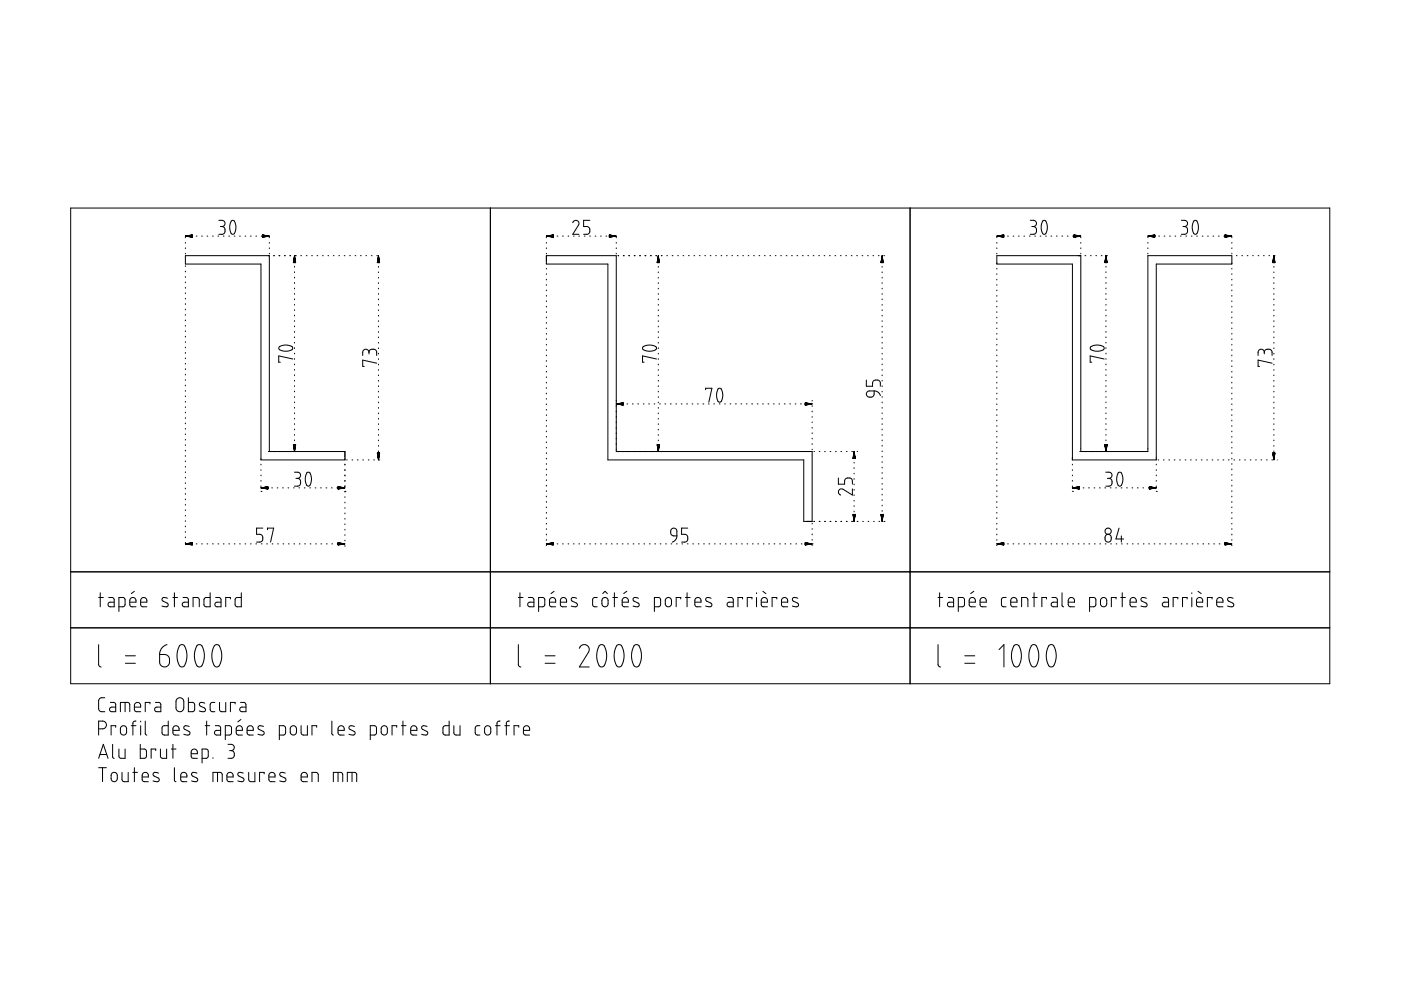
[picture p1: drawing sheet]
<svg xmlns="http://www.w3.org/2000/svg" width="297mm" height="210mm" viewBox="0 0 297 210" stroke-linecap="round" stroke-linejoin="round" font-family="sans-serif">
<g fill="none" stroke="#000" stroke-width=".21">
<path d="M15 44.1h266.9v100.9h-266.9zM39.3 54.2h17.8v41.5h16v1.8h-17.8v-41.5h-16zM39.3 50.1h.2M39.3 50.2v.2M39.3 51.4v.2M39.3 52.6v.1M39.3 53.7v.1M39.3 56.3v.2M39.3 57.5v.2M39.3 58.7v.1M39.3 59.8v.1M40.4 50.1h.2"/>
<path d="M41.6 50.1h.2M42.8 50.1h.1M43.9 50.1h.1M45.1 50.1h.1M46.2 50.1h.2M46.4 46.7h.8l.4 .3v.7l-.5 .3M46.7 48h.4M47.1 48l.5 .3 .1 .9-.4 .5h-.9M47.3 50.1h.2M48.5 50.1h.2M49 46.9l.3-.2 .3 .1 .4 1-.1 1.1-.2 .6-.3 .2-.4-.2-.3-.9v-.8zM49.7 50.1h.1"/>
<path d="M50.8 50.1h.1M52 50.1h.1M53.1 50.1h.2M54.3 50.1h.1M55.4 50.1h.2M56.6 50.1h.1M57.1 50.2v.2M57.1 51.4v.2M57.1 52.6v.1M57.1 53.7v.1M58 54.2h.2M59.2 54.2h.1"/>
<path d="M60.3 54.2h.2M61.5 54.2h.1M62.4 54.2v.1M62.4 55.3v.2M62.4 56.5v.1M62.4 57.6v.2M62.4 58.8v.1M62.4 59.9v.2M62.6 54.2h.2M63.8 54.2h.1M64.9 54.2h.2M66.1 54.2h.1"/>
<path d="M67.2 54.2h.2M68.4 54.2h.1M69.5 54.2h.2M70.7 54.2h.1M71.8 54.2h.2M73 54.2h.1M74.1 54.2h.2M75.3 54.2h.1M76.4 54.2h.2M77.6 54.2h.1M78.7 54.2h.2M79.9 54.2h.1"/>
<path d="M80.2 54.2v.2M80.2 55.4v.1M80.2 56.5v.2M80.2 57.7v.1M80.2 58.8v.1M80.2 59.9v.2M104 44.1v100.9M115.8 50.1h.2M115.8 54.2h14.9v41.5h41.5v14.9h-1.8v-13.1h-41.5v-41.5h-13.1zM115.8 50.2v.2M115.8 51.4v.2M115.8 52.6v.1"/>
<path d="M115.8 53.7v.1M115.8 56.9v.1M115.8 58v.2M115.8 59.2v.2M117 50.1h.1M118.1 50.1h.2M119.3 50.1h.1M120.4 50.1h.2M121.4 47.2l.6-.5 .7 .3v.6l-1.3 2.1h1.3M121.6 50.1h.1M122.7 50.1h.2M123.9 50.1h.1"/>
<path d="M125 50.1h.2M125.1 46.7h-1.4v1.3l.9 .1 .5 .5v.6l-.3 .3-1.1 .2M126.2 50.1h.1M127.3 50.1h.2M128.5 50.1h.1M129.6 50.1h.2M130.7 50.2v.2M130.7 51.4v.2M130.7 52.6v.1M130.7 53.7v.1M131 54.2h.2M132.2 54.2h.1"/>
<path d="M133.3 54.2h.2M134.5 54.2h.1M135.6 54.2h.2M136.8 54.2h.1M137.9 54.2h.2M139.1 54.2h.1M139.6 54.2v.2M139.6 55.4v.1M139.6 56.5v.2M139.6 57.7v.1M139.6 58.8v.1M139.6 59.9v.2"/>
<path d="M140.2 54.2h.2M141.4 54.2h.1M142.5 54.2h.2M143.7 54.2h.1M144.8 54.2h.2M146 54.2h.1M147.1 54.2h.2M148.3 54.2h.1M149.4 54.2h.2M150.6 54.2h.1M151.7 54.2h.2M152.9 54.2h.1"/>
<path d="M154 54.2h.2M155.2 54.2h.1M156.3 54.2h.2M157.5 54.2h.1M158.6 54.2h.2M159.8 54.2h.1M160.9 54.2h.2M162.1 54.2h.1M163.2 54.2h.2M164.4 54.2h.1M165.5 54.2h.2M166.7 54.2h.1"/>
<path d="M167.8 54.2h.2M169 54.2h.1M170.1 54.2h.2M171.3 54.2h.1M172.4 54.2h.2M173.6 54.2h.1M174.7 54.2h.2M175.9 54.2h.1M177 54.2h.2M178.2 54.2h.1M179.3 54.2h.2M180.5 54.2h.1"/>
<path d="M181.6 54.2h.2M182.8 54.2h.1M183.9 54.2h.2M185.1 54.2h.1M186.2 54.2h.2M187 54.2v.2M187 55.4v.1M187 56.5v.1M187 57.7v.1M187 58.8v.1M187 59.9v.2M187.4 54.2h.1"/>
<path d="M193 44.1v100.9M211.3 54.2h17.9v41.5h14.2v-41.5h17.8v1.8h-16v41.5h-17.8v-41.5h-16.1zM211.3 50.1h.2M211.3 50.2v.2M211.3 51.4v.2M211.3 52.6v.1M211.3 53.7v.1M211.3 56.9v.1M211.3 58v.2M211.3 59.2v.2M212.5 50.1h.1M213.6 50.1h.2"/>
<path d="M214.8 50.1h.1M215.9 50.1h.2M217.1 50.1h.1M218.2 50.1h.2M218.4 46.7h.9l.4 .4-.1 .7-.5 .2M218.8 48h.3M219.1 48l.5 .3 .1 .9-.4 .5h-.9M219.4 50.1h.1M220.5 50.1h.2M221.1 46.8l.2-.1 .4 .1 .3 1v1.2l-.3 .5-.2 .2-.5-.2-.3-1 .1-.9zM221.7 50.1h.1M222.8 50.1h.2"/>
<path d="M224 50.1h.1M225.1 50.1h.2M226.3 50.1h.1M227.4 50.1h.2M228.6 50.1h.1M229.2 50.2v.2M229.2 51.4v.2M229.2 52.6v.1M229.2 53.7v.1M230 54.2h.2M231.2 54.2h.2M232.3 54.2h.2"/>
<path d="M233.5 54.2h.2M234.5 54.2v.1M234.5 55.3v.2M234.5 56.5v.1M234.5 57.6v.2M234.5 58.8v.1M234.5 59.9v.2M234.7 54.2h.1M243.4 50.1h.1M243.4 50.2v.2M243.4 51.4v.2M243.4 52.6v.1"/>
<path d="M243.4 53.7v.1M244.5 50.1h.2M245.7 50.1h.1M246.8 50.1h.2M248 50.1h.1M249.1 50.1h.2M250.3 50.1h.1M250.5 46.7h.7l.5 .3v.7l-.6 .3M250.8 48h.3M251.1 48l.4 .2 .3 .3-.1 .8-.4 .4h-.8M251.4 50.1h.2M252.6 50.1h.1"/>
<path d="M253.1 46.8l.2-.1 .4 .1 .4 1.1-.1 1-.2 .6-.3 .2-.4-.1-.3-1v-.9zM253.7 50.1h.2M254.9 50.1h.1M256 50.1h.2M257.2 50.1h.1M258.3 50.1h.2M259.5 50.1h.1M260.6 50.1h.2M261.2 50.2v.2M261.2 51.4v.2M261.2 52.6v.1M261.2 53.7v.1"/>
<path d="M261.2 56.9v.1M261.2 58v.2M261.2 59.2v.2M262.1 54.2h.2M263.3 54.2h.1M264.4 54.2h.2M265.6 54.2h.1M266.7 54.2h.2M267.9 54.2h.1M269 54.2h.2M270.1 54.2v.2M270.1 55.4v.1"/>
<path d="M270.1 56.5v.2M270.1 57.7v.1M270.1 58.8v.1M270.1 59.9v.2M270.2 54.2h.1M39.3 60.9v.2M39.3 62.1v.2M39.3 63.2v.2M39.3 64.4v.2M39.3 65.6v.1M39.3 66.7v.1M39.3 67.8v.2"/>
<path d="M39.3 69v.2M39.3 70.1v.2M39.3 71.3v.2M39.3 72.5v.1M39.3 73.6v.1M39.3 74.7v.2M39.3 75.9v.2M39.3 77v.2M39.3 78.2v.2M39.3 79.4v.1M59.2 73.6l.6-.3 .9-.1 1 .2 .4 .4-.2 .3-.4 .2-1.2 .2-1-.4-.2-.3zM62.1 76.1l-3-.6v1.3h.3"/>
<path d="M62.4 61.1v.1M62.4 62.2v.2M62.4 63.4v.1M62.4 64.5v.2M62.4 65.7v.1M62.4 66.8v.2M62.4 68v.1M62.4 69.1v.2M62.4 70.3v.1M62.4 71.4v.2M62.4 72.6v.1M62.4 73.7v.2"/>
<path d="M62.4 74.9v.1M62.4 76v.2M62.4 77.2v.1M62.4 78.3v.2M62.4 79.5v.1M78.2 74.7l-.1-.3-.3-.3-.6 .1-.3 .4v.8M78.2 74.7l.3-.6h.9l.5 .5v.8M78.2 74.7v.3M79.9 77l-3-.7v1.4h.3M80.2 61.1v.2M80.2 62.3v.1M80.2 63.4v.2"/>
<path d="M80.2 64.6v.1M80.2 65.7v.1M80.2 66.8v.2M80.2 68v.2M80.2 69.2v.1M80.2 70.3v.2M80.2 71.5v.1M80.2 72.6v.1M80.2 73.8v.1M80.2 74.9v.2M80.2 76.1v.1M80.2 77.2v.2"/>
<path d="M80.2 78.4v.1M80.2 79.5v.2M115.8 60.3v.2M115.8 61.5v.1M115.8 62.7v.1M115.8 63.8v.1M115.8 64.9v.2M115.8 66.1v.2M115.8 67.2v.2M115.8 68.4v.1M115.8 69.6v.1M115.8 70.7v.1"/>
<path d="M115.8 71.8v.2M115.8 73v.2M115.8 74.1v.2M115.8 75.3v.1M115.8 76.5v.1M115.8 77.6v.1M115.8 78.7v.2M115.8 79.9v.2M136.4 73.5l.7-.3h1l.9 .3 .2 .4-.1 .2-.6 .3h-1.3l-.9-.3zM139.2 76.1l-3-.6v1.3h.4M139.6 61.1v.2M139.6 62.3v.1"/>
<path d="M139.6 63.4v.2M139.6 64.6v.1M139.6 65.7v.1M139.6 66.8v.2M139.6 68v.2M139.6 69.2v.1M139.6 70.3v.2M139.6 71.5v.1M139.6 72.6v.1M139.6 73.7v.2M139.6 74.9v.2M139.6 76.1v.1"/>
<path d="M139.6 77.2v.2M139.6 78.4v.1M139.6 79.5v.2M187 61.1v.2M187 62.3v.1M187 63.4v.1M187 64.6v.1M187 65.7v.1M187 66.8v.2M187 68v.2M187 69.2v.1M187 70.3v.1"/>
<path d="M187 71.5v.1M187 72.6v.1M187 73.7v.2M187 74.9v.2M187 76.1v.1M187 77.2v.1M187 78.4v.1M187 79.5v.2M211.3 60.3v.2M211.3 61.5v.1M211.3 62.7v.1M211.3 63.8v.1"/>
<path d="M211.3 64.9v.2M211.3 66.1v.2M211.3 67.2v.2M211.3 68.4v.1M211.3 69.6v.1M211.3 70.7v.1M211.3 71.8v.2M211.3 73v.2M211.3 74.1v.2M211.3 75.3v.1M211.3 76.5v.1M211.3 77.6v.1"/>
<path d="M211.3 78.7v.2M211.3 79.9v.2M231.2 73.6l.8-.4h1l1 .3 .1 .4-.1 .2-.5 .2-1.2 .2-1-.4zM234.1 76.1l-3-.6v1.3h.4M234.5 61.1v.1M234.5 62.2v.2M234.5 63.4v.1M234.5 64.5v.2M234.5 65.7v.1M234.5 66.8v.2M234.5 68v.1M234.5 69.1v.2"/>
<path d="M234.5 70.3v.1M234.5 71.4v.2M234.5 72.6v.1M234.5 73.7v.2M234.5 74.9v.1M234.5 76v.2M234.5 77.2v.1M234.5 78.3v.2M234.5 79.5v.1M261.2 60.3v.2M261.2 61.5v.1M261.2 62.7v.1"/>
<path d="M261.2 63.8v.1M261.2 64.9v.2M261.2 66.1v.2M261.2 67.2v.2M261.2 68.4v.1M261.2 69.6v.1M261.2 70.7v.1M261.2 71.8v.2M261.2 73v.2M261.2 74.1v.2M261.2 75.3v.1M261.2 76.5v.1"/>
<path d="M261.2 77.6v.1M261.2 78.7v.2M261.2 79.9v.2M268.1 74.7l-.3-.5-.7-.1-.3 .4-.1 .9M268.1 74.7l.3-.6h.9l.4 .4v.9M268.1 74.7v.3M269.7 77l-3-.7v1.4h.4M270.1 61.1v.2M270.1 62.3v.1M270.1 63.4v.2M270.1 64.6v.1M270.1 65.7v.1"/>
<path d="M270.1 66.8v.2M270.1 68v.2M270.1 69.2v.1M270.1 70.3v.2M270.1 71.5v.1M270.1 72.6v.1M270.1 73.8v.1M270.1 74.9v.2M270.1 76.1v.1M270.1 77.2v.2M270.1 78.4v.1M270.1 79.5v.2"/>
<path d="M39.3 80.5v.1M39.3 81.7v.1M39.3 82.8v.2M39.3 83.9v.2M39.3 85.1v.2M39.3 86.3v.1M39.3 87.4v.1M39.3 88.6v.1M39.3 89.7v.2M39.3 90.8v.2M39.3 92v.2M39.3 93.2v.1"/>
<path d="M39.3 94.3v.1M39.3 95.5v.1M39.3 96.6v.2M39.3 97.7v.2M39.3 98.9v.2M55.3 98.4v.2M55.3 99.6v.1M56.9 95.7h.1M62.4 80.6v.2M62.4 81.8v.1M62.4 82.9v.2M62.4 84.1v.1"/>
<path d="M62.4 85.2v.2M62.4 86.4v.1M62.4 87.5v.2M62.4 88.7v.1M62.4 89.8v.2M62.4 91v.1M62.4 92.1v.2M62.4 93.3v.1M62.4 94.4v.2M62.4 95.6v.1M73.1 98.4v.2M73.1 99.6v.1"/>
<path d="M73.5 97.5h.1M74.6 97.5h.2M75.8 97.5h.1M76.9 97.5h.2M78.1 97.5h.1M79.2 97.5h.2M80.2 80.7v.1M80.2 81.8v.2M80.2 83v.1M80.2 84.1v.2M80.2 85.3v.1M80.2 86.4v.2"/>
<path d="M80.2 87.6v.1M80.2 88.7v.2M80.2 89.9v.1M80.2 91v.2M80.2 92.2v.1M80.2 93.3v.2M80.2 94.5v.1M80.2 95.6v.2M80.2 96.8v.1M80.4 97.5h.1M115.8 81v.2M115.8 82.2v.1"/>
<path d="M115.8 83.4v.1M115.8 84.5v.1M115.8 85.6v.2M115.8 86.8v.2M115.8 87.9v.2M115.8 89.1v.1M115.8 90.3v.1M115.8 91.4v.1M115.8 92.5v.2M115.8 93.7v.2M115.8 94.8v.2M115.8 96v.2"/>
<path d="M115.8 97.2v.1M115.8 98.3v.1M115.8 99.4v.2M130.7 85.6h.1M131.8 85.6h.1M132.9 85.6h.2M134.1 85.6h.1M135.2 85.6h.2M136.4 85.6h.1M137.5 85.6h.2M138.7 85.6h.1M139.6 80.6v.2"/>
<path d="M139.6 81.8v.2M139.6 83v.1M139.6 84.1v.2M139.6 85.3v.1M139.6 86.4v.2M139.6 87.6v.1M139.6 88.7v.2M139.6 89.9v.1M139.6 91v.2M139.6 92.2v.1M139.6 93.3v.2M139.6 94.5v.1"/>
<path d="M139.6 95.6v.1M139.8 85.6h.2M141 85.6h.1M142.1 85.6h.2M143.3 85.6h.1M144.4 85.6h.2M145.6 85.6h.2M146.7 85.6h.2M147.9 85.6h.1M149 85.6h.2M149.6 82.6v-.3h1.3l-.6 3M150.2 85.6h.1"/>
<path d="M151.3 85.6h.2M152.3 82.5l.2-.2 .4 .1 .3 1-.1 1.2-.2 .6-.3 .1-.4-.2-.3-1 .1-.8zM152.5 85.6h.2M153.6 85.6h.2M154.8 85.6h.1M155.9 85.6h.2M157.1 85.6h.1M158.2 85.6h.2M159.4 85.6h.2M160.5 85.6h.2M161.7 85.6h.1M162.8 85.6h.2"/>
<path d="M164 85.6h.1M165.1 85.6h.2M166.3 85.6h.2M167.4 85.6h.2M168.6 85.6h.1M169.7 85.6h.2M170.9 85.6h.1M172 85.6h.2M172.2 84.9v.1M172.2 86v.2M172.2 87.2v.1M172.2 88.3v.2"/>
<path d="M172.2 89.5v.1M172.2 90.6v.2M172.2 91.8v.1M172.2 92.9v.2M172.2 94.1v.1M172.2 95.2v.2M172.6 95.7h.1M173.7 95.7h.1M174.8 95.7h.2M176 95.7h.1M177.1 95.7h.2M178.3 95.7h.1"/>
<path d="M179.5 95.7h.1M180.6 95.7h.1M181.1 95.7v.2M181.1 96.9v.1M181.1 98v.2M181.1 99.2v.1M181.7 95.7h.1M183.7 80.6v1.3h1.3v-.9l.5-.4h.6l.4 .2 .1 1.1M183.9 83.1l.3-.2h1.1v.8l-.1 .3-.4 .2-.8-.1-.3-.5zM185.3 82.9l.9 .2 .4 .8M187 80.6v.2M187 81.8v.2"/>
<path d="M187 83v.1M187 84.1v.1M187 85.3v.1M187 86.4v.2M187 87.5v.2M187 88.7v.2M187 89.9v.1M187 91v.1M187 92.2v.1M187 93.3v.2M187 94.4v.2M187 95.6v.2"/>
<path d="M187 96.8v.1M187 97.9v.1M187 99.1v.1M211.3 81v.2M211.3 82.2v.1M211.3 83.4v.1M211.3 84.5v.1M211.3 85.6v.2M211.3 86.8v.2M211.3 87.9v.2M211.3 89.1v.1M211.3 90.3v.1"/>
<path d="M211.3 91.4v.1M211.3 92.5v.2M211.3 93.7v.2M211.3 94.8v.2M211.3 96v.2M211.3 97.2v.1M211.3 98.3v.1M211.3 99.4v.2M227.4 98.4v.2M227.4 99.6v.1M228.9 95.7h.1M234.5 80.6v.2"/>
<path d="M234.5 81.8v.1M234.5 82.9v.2M234.5 84.1v.1M234.5 85.2v.2M234.5 86.4v.1M234.5 87.5v.2M234.5 88.7v.1M234.5 89.8v.2M234.5 91v.1M234.5 92.1v.2M234.5 93.3v.1M234.5 94.4v.2"/>
<path d="M234.5 95.6v.1M245.2 98.4v.2M245.2 99.6v.1M245.5 97.5h.2M246.7 97.5h.1M247.8 97.5h.2M249 97.5h.1M250.1 97.5h.2M251.3 97.5h.1M252.4 97.5h.2M253.6 97.5h.1M254.7 97.5h.2"/>
<path d="M255.9 97.5h.1M257 97.5h.2M258.2 97.5h.1M259.3 97.5h.2M260.5 97.5h.1M261.2 81v.2M261.2 82.2v.1M261.2 83.4v.1M261.2 84.5v.1M261.2 85.6v.2M261.2 86.8v.2M261.2 87.9v.2"/>
<path d="M261.2 89.1v.1M261.2 90.3v.1M261.2 91.4v.1M261.2 92.5v.2M261.2 93.7v.2M261.2 94.8v.2M261.2 96v.2M261.2 97.2v.1M261.2 98.3v.1M261.2 99.4v.2M261.6 97.5h.2M262.8 97.5h.1"/>
<path d="M263.9 97.5h.2M265.1 97.5h.1M266.2 97.5h.2M267.4 97.5h.1M268.5 97.5h.2M269.7 97.5h.1M270.1 80.7v.1M270.1 81.8v.2M270.1 83v.1M270.1 84.1v.2M270.1 85.3v.1M270.1 86.4v.2"/>
<path d="M270.1 87.6v.1M270.1 88.7v.2M270.1 89.9v.1M270.1 91v.2M270.1 92.2v.1M270.1 93.3v.2M270.1 94.5v.1M270.1 95.6v.2M270.1 96.8v.1M270.8 97.5h.1M39.3 115.3h.2M39.3 100.1v.1"/>
<path d="M39.3 101.2v.1M39.3 102.4v.1M39.3 103.5v.2M39.3 104.6v.2M39.3 105.8v.2M39.3 107v.1M39.3 108.1v.1M39.3 109.3v.1M39.3 110.4v.2M39.3 111.5v.2M39.3 112.7v.2M39.3 113.9v.1"/>
<path d="M39.3 115v.1M40.4 115.3h.2M41.6 115.3h.2M42.8 115.3h.1M43.9 115.3h.1M45.1 115.3h.1M46.2 115.3h.2M47.3 115.3h.2M48.5 115.3h.2M49.7 115.3h.1M50.8 115.3h.1M52 115.3h.1"/>
<path d="M53.1 115.3h.2M54.3 115.3h.1M55.3 104.2h.1M55.3 100.7v.2M55.3 101.9v.1M55.3 103v.2M55.3 103.4h.2M55.4 115.3h.2M55.7 112h-1.3v1.3h.9l.4 .5v.6l-.2 .4-1.1 .1M56.5 103.4h.1M56.6 115.3h.1M56.7 112.3v-.3h1.3l-.6 2.9"/>
<path d="M57.6 103.4h.2M57.7 115.3h.1M58.8 103.4h.1M58.9 115.3h.1M59.9 103.4h.2M60 115.3h.2M61.1 103.4h.1M61.2 115.3h.1M62.2 103.4h.2M62.3 115.3h.2M62.4 100.1h.8l.4 .3v.7l-.5 .3M62.7 101.4h.4"/>
<path d="M63.1 101.4l.6 .4v.8l-.5 .5h-.8M63.4 103.4h.1M63.5 115.3h.1M64.5 103.4h.2M64.6 115.3h.1M65 100.3l.3-.2 .4 .1 .3 1-.1 1.2-.2 .5-.3 .2-.4-.3-.3-.9v-.8zM65.7 103.4h.1M65.8 115.3h.1M66.8 103.4h.2M66.9 115.3h.2M68 103.4h.1M68.1 115.3h.1"/>
<path d="M69.1 103.4h.2M69.2 115.3h.2M70.3 103.4h.1M70.4 115.3h.1M71.4 103.4h.2M71.5 115.3h.1M72.6 103.4h.1M72.7 115.3h.1M73.1 104.2h.1M73.1 100.7v.2M73.1 101.9v.1M73.1 103v.2"/>
<path d="M73.1 104.2v.1M73.1 105.3v.2M73.1 106.5v.1M73.1 107.6v.2M73.1 108.8v.1M73.1 109.9v.2M73.1 111.1v.1M73.1 112.2v.2M73.1 113.4v.1M73.1 114.5v.2M73.1 115.7v.1M115.8 115.3h.2"/>
<path d="M115.8 100.6v.2M115.8 101.7v.2M115.8 102.9v.2M115.8 104.1v.1M115.8 105.2v.1M115.8 106.3v.2M115.8 107.5v.2M115.8 108.6v.2M115.8 109.8v.2M115.8 111v.1M115.8 112.1v.1M115.8 113.2v.2"/>
<path d="M115.8 114.4v.2M115.8 115.5v.2M117 115.3h.1M118.1 115.3h.2M119.3 115.3h.1M120.4 115.3h.2M121.6 115.3h.1M122.7 115.3h.2M123.9 115.3h.1M125 115.3h.2M126.2 115.3h.1M127.3 115.3h.2"/>
<path d="M128.5 115.3h.1M129.6 115.3h.2M130.8 115.3h.1M131.9 115.3h.2M133.1 115.3h.1M134.2 115.3h.2M135.4 115.3h.1M136.5 115.3h.2M137.7 115.3h.1M138.8 115.3h.2M140 115.3h.1M141.1 115.3h.2"/>
<path d="M142.3 115.3h.1M142.4 112.1l.6-.1 .3 .2 .2 .3v1.1h-.8l-.4-.3-.1-.8zM143.4 115.3h.2M143.5 113.6l-.2 .8-.8 .5M144.6 115.3h.1M145.7 115.3h.2M145.8 112h-1.3v1.3h.9l.4 .5v.6l-.2 .4-1.1 .1M146.9 115.3h.1M148 115.3h.2M149.2 115.3h.1M150.3 115.3h.2M151.5 115.3h.1"/>
<path d="M152.6 115.3h.2M153.8 115.3h.1M154.9 115.3h.2M156.1 115.3h.1M157.2 115.3h.2M158.4 115.3h.1M159.5 115.3h.2M160.7 115.3h.1M161.8 115.3h.2M163 115.3h.1M164.1 115.3h.2M165.3 115.3h.1"/>
<path d="M166.4 115.3h.2M167.6 115.3h.1M168.7 115.3h.2M169.9 115.3h.1M171 115.3h.2M172.2 115.3h.1M172.2 110.9v.2M172.2 112.1v.1M172.2 113.2v.2M172.2 114.4v.1M172.2 115.5v.2M172.6 110.6h.1"/>
<path d="M173.7 110.6h.1M174.8 110.6h.2M176 110.6h.1M177.1 110.6h.2M177.8 101.3v1.4h1.3v-.9l.5-.5h.6l.4 .3 .1 1.1M178.3 110.6h.2M179.5 110.6h.1M180.6 110.6h.1M180.7 103.7v1.3l-2.1-1.3h-.5l-.3 .3v.4l.4 .6M181.1 100.3v.2M181.1 101.5v.1M181.1 102.6v.2"/>
<path d="M181.1 103.8v.1M181.1 104.9v.2M181.1 106.1v.1M181.1 107.2v.2M181.1 108.4v.1M181.1 109.5v.2M181.7 110.6h.2M182.9 110.6h.1M184 110.6h.2M185.2 110.6h.2M186.4 110.6h.1M187 110.6h.1"/>
<path d="M187 100.2v.2M187 101.3v.2M187 102.5v.2M187 103.7v.1M187 104.8v.1M187 106v.1M187 107.1v.2M187 108.2v.2M187 109.4v.2M187.5 110.6h.1M211.3 115.3h.2M211.3 100.6v.2"/>
<path d="M211.3 101.7v.2M211.3 102.9v.2M211.3 104.1v.1M211.3 105.2v.1M211.3 106.3v.2M211.3 107.5v.2M211.3 108.6v.2M211.3 109.8v.2M211.3 111v.1M211.3 112.1v.1M211.3 113.2v.2M211.3 114.4v.2"/>
<path d="M211.3 115.5v.2M212.5 115.3h.1M213.6 115.3h.2M214.8 115.3h.1M215.9 115.3h.2M217.1 115.3h.1M218.2 115.3h.2M219.4 115.3h.1M220.5 115.3h.2M221.7 115.3h.1M222.8 115.3h.2M224 115.3h.1"/>
<path d="M225.1 115.3h.2M226.3 115.3h.1M227.4 103.4h.1M227.4 104.2h.1M227.4 100.7v.2M227.4 101.9v.1M227.4 103v.2M227.4 115.3h.2M228.5 103.4h.2M228.6 115.3h.1M229.7 103.4h.1M229.7 115.3h.2"/>
<path d="M230.8 103.4h.2M230.9 115.3h.1M232 103.4h.1M232.1 115.3h.1M233.1 103.4h.2M233.2 115.3h.1M234.3 103.4h.1M234.3 115.3h.2M234.4 100.1h.9l.4 .3v.7l-.6 .3M234.4 113.5l.6-.2 .5 .3 .1 .8-.3 .4-.5 .1-.3-.2-.2-.3zM234.8 101.4h.3M235.1 101.4l.6 .4v.8l-.3 .4-1 .1"/>
<path d="M235.4 103.4h.2M235.5 115.3h.1M236.6 103.4h.1M236.6 115.3h.2M237.1 100.3l.2-.2 .4 .1 .4 1-.1 1.2-.3 .5-.3 .2-.4-.3-.2-.8v-1zM237.3 112l-.7 2.3h1.6M237.7 103.4h.2M237.7 113.6v1.3M237.8 115.3h.1M238.9 103.4h.1M239 115.3h.1M240 103.4h.2"/>
<path d="M240.1 115.3h.1M241.2 103.4h.1M241.2 115.3h.2M242.3 103.4h.2M242.4 115.3h.1M243.5 103.4h.1M243.5 115.3h.2M244.6 103.4h.2M244.7 115.3h.1M245.2 104.2h.1M245.2 100.7v.2M245.2 101.9v.1"/>
<path d="M245.2 103v.2M245.9 115.3h.1M247 115.3h.1M248.1 115.3h.2M249.3 115.3h.1M250.4 115.3h.2M251.6 115.3h.2M252.8 115.3h.1M253.9 115.3h.1M255 115.3h.2M256.2 115.3h.1M257.3 115.3h.2"/>
<path d="M258.5 115.3h.2M259.7 115.3h.1M260.8 115.3h.1M261.2 100.6v.2M261.2 101.7v.2M261.2 102.9v.2M261.2 104.1v.1M261.2 105.2v.1M261.2 106.3v.2M261.2 107.5v.2M261.2 108.6v.2M261.2 109.8v.2"/>
<path d="M261.2 111v.1M261.2 112.1v.1M261.2 113.2v.2M261.2 114.4v.2M261.2 115.5v.2M15 121.2h266.9M15 133.1h266.9M20.9 136.7v4.2l.2 .4 .3 .1M20.9 126.7h1M21.3 125.7v3M23.1 126.7h.8l.3 .4v1.6l-1.1-.1-.2-.3 .2-.5 1.1-.1M25.2 128.7h.9l.4-.3v-1.3l-.2-.4h-1.1v2.9"/>
<path d="M26.6 139h2.1M27.5 127.7h1.3v-.6l-.2-.3-.5-.1-.4 .2-.2 .3v1.1l.3 .3 1 .1M28.5 125.4l-.7 .5M29.8 127.7h1.3v-.6l-.2-.3-.5-.1-.4 .2-.2 .3v1.1l.3 .3 1 .1M33.8 138.8h1.3l.7 .5 .1 1.2-.3 .7-.8 .2-.8-.4-.2-.5zM35.4 136.7l-.7 .3-.5 .5-.4 1.3M35.5 126.9l-.9-.2-.2 .5 1.2 .8v.5l-.3 .2-.9-.2M36.7 126.7h.9M37 125.7v3M38.1 136.9l.6-.2 .4 .2 .5 1.7-.2 1.9-.3 .7-.4 .2-.4-.1-.3-.2-.5-1.5 .1-1.5zM38.8 126.7h.8l.2 .2 .1 1.8h-.9l-.2-.2-.2-.4 .2-.3 1.1-.1M40.9 128.7v-2h1l.2 .2 .1 1.8"/>
<path d="M41.7 136.9l.4-.2 .6 .1 .6 1.6v.9l-.1 1-.4 .9-.5 .2-.5-.2-.5-1.5v-1.5zM44.6 125.7v3l-1.1-.1-.3-.4 .1-1.3 .3-.2h1M45.5 136.9l.3-.2 .6 .2 .4 .9 .2 .9v.9l-.3 1.1-.3 .5-.4 .2-.4-.1-.2-.2-.5-1.5 .1-1.4zM45.7 126.7h.8l.3 .2 .1 1.8h-1l-.2-.2-.1-.4 .1-.3 1.2-.1M48.9 127v-.3h-1v2M51.2 125.7v3l-1.1-.1-.3-.3 .1-1.4 .3-.2h1M109.9 136.7v4.2l.2 .4 .3 .1M109.9 126.7h1M110.2 125.7v3M112 126.7h.9l.3 .4v1.6l-1.1-.1-.2-.3 .2-.5 1.1-.1M114.2 128.7h.9l.3-.3 .1-1.3-.2-.4h-1.1v2.9M115.6 139h2.1"/>
<path d="M116.5 127.7h1.3v-.6l-.3-.3-.4-.1-.4 .2-.2 .3v1.1l.4 .4h.9M117.5 125.4l-.7 .5M118.8 127.7h1.3v-.6l-.3-.3-.4-.1-.4 .2-.2 .3v1.1l.4 .4h.9M122.3 126.9l-1-.2-.2 .5 1.3 .8-.1 .5-.2 .2-1-.2M122.8 137.5l.3-.6 .6-.2 .7 .1 .4 .4v1l-2 3.2h2.1M126.6 126.7h-.6l-.4 .4 .2 1.4 .2 .2h.6M127.1 136.9l.6-.2 .4 .2 .5 1.7v1.1l-.3 1-.2 .5-.5 .2h-.3l-.3-.3-.5-1.5 .1-1.6zM127.8 125.9l.5-.5 .5 .5M127.8 126.9l.6-.2 .5 .4v1l-.4 .5h-.5l-.3-.4-.1-.9zM129.9 126.7h1M130.3 125.7v3M130.7 136.9l.4-.2 .6 .1 .6 1.6v.9l-.2 1.1-.3 .8-.5 .2-.6-.3-.4-1.3-.1-1.4z"/>
<path d="M131.9 127.7h1.3v-.6l-.3-.3-.4-.1-.4 .2-.2 .3v1.1l.3 .3 1 .1M132.9 125.4l-.7 .5M134.5 136.9l.6-.2 .4 .2 .5 1.6-.2 1.8-.3 .8-.5 .3-.4-.1-.2-.2-.5-1.5 .1-1.5zM135.4 126.9l-.9-.2-.3 .5 1.3 .8-.1 .5-.2 .2-1-.2M138.7 128.7h1l.3-.3 .1-1.3-.3-.4h-1.1v2.9M141.2 126.9l.6-.2 .5 .4 .1 1-.4 .5h-.6l-.3-.4v-1zM144.3 127v-.3h-.9v2M145.3 126.7h1M145.7 125.7v3M147.3 127.7h1.3v-.6l-.3-.3-.4-.1-.5 .3-.1 1.3 .3 .3 1 .1M150.8 126.9l-.9-.2-.3 .4 .2 .3 1.1 .6v.5l-.3 .2-1-.2M154.3 126.7h.9l.3 .4v1.6l-1.1-.1-.2-.3 .1-.5 1.2-.1"/>
<path d="M157.4 127v-.3h-.9v2M159.4 127v-.3h-1v2M160.4 125.7v.2M160.4 126.7v2M161.4 127.7h1.3v-.6l-.3-.3-.5-.1-.4 .2-.1 .4v.9l.3 .4 1 .1M161.7 125.4l.7 .5M164.7 127v-.3h-1v2M165.7 127.7h1.3v-.6l-.3-.3-.5-.1-.3 .2-.2 .3v1.1l.3 .3 1 .1M169.1 126.9l-.9-.2-.2 .5 1.2 .8v.5l-.2 .2-1-.2M198.9 136.7v4.2l.2 .4 .3 .1M198.9 126.7h1M199.2 125.7v3"/>
<path d="M201 126.7h.9l.3 .4v1.6l-1.1-.1-.2-.3 .1-.5 1.2-.1M203.2 128.7h.9l.3-.2 .1-1.4-.2-.4h-1.1v2.9M204.6 139h2.1M205.5 127.7h1.3v-.6l-.3-.3-.5-.1-.3 .2-.2 .3v1.1l.4 .4h.9M206.5 125.4l-.7 .5M207.8 127.7h1.3v-.6l-.3-.3-.5-.1-.3 .2-.2 .3v1.1l.4 .4h.9M211.8 137.7l1.1-1v4.7M213.3 126.7h-.7l-.3 .4 .1 1.4 .3 .2h.6M214.3 127.7h1.3v-.6l-.3-.3-.5-.1-.4 .3-.1 1.2 .3 .4 1 .1M215 136.9l.3-.2 .6 .1 .4 .6 .2 1-.1 1.9-.4 .9-.4 .2-.7-.3-.4-1.4v-1.5zM216.6 128.7v-2h.9l.3 .2 .1 1.8M218.7 136.9l.3-.2 .7 .2 .5 1.6-.2 1.9-.4 .8-.3 .2-.5-.1-.2-.2-.5-1.7 .1-1.4z"/>
<path d="M218.9 126.7h1M219.2 125.7v3M221.9 127v-.3h-1v2M222.4 136.9l.6-.2 .4 .2 .5 1.5-.1 1.9-.4 .9-.5 .2h-.3l-.3-.3-.5-1.5 .1-1.6zM223 126.7h.8l.3 .2 .1 1.8h-1l-.2-.2-.1-.4 .1-.3 1.2-.1M225.2 125.7v2.7l.3 .3M226.5 127.7h1.3v-.7l-.3-.2-.5-.1-.4 .3-.1 1.2 .3 .4 1 .1M231 128.7h1l.3-.4v-1.2l-.2-.4h-1.1v2.9M233.5 126.9l.6-.2 .5 .3v1.2l-.5 .5-.5-.1-.3-.4v-.9zM236.6 127v-.3h-1v2M237.6 126.7h1M237.9 125.7v3"/>
<path d="M239.6 127.7h1.3v-.5l-.3-.4-.5-.1-.4 .3-.1 1.2 .3 .4 1 .1M243.1 126.9l-1-.2-.2 .5 .2 .2 1 .6v.5l-.2 .2-1-.2M246.6 126.7h.8l.3 .2 .1 1.8h-1l-.3-.2-.1-.4 .2-.3 1.2-.1M249.7 127v-.3h-1v2M251.7 127v-.3h-1v2M252.7 125.7v.2M252.7 126.7v2M253.7 127.7h1.3v-.6l-.3-.3-.5-.1-.4 .2-.1 .3v1l.3 .4 1 .1M254 125.4l.7 .5M257 127v-.3h-1v2M258 127.7h1.3l-.1-.7-.2-.2-.5-.1-.4 .3-.1 1.2 .3 .4 1 .1M261.4 126.9l-.8-.2-.3 .4 .2 .3 1 .6v.5l-.2 .2-1-.2"/>
<path d="M20.9 154.5h.9l.5-.2 .3-.5-.2-.7-.5-.2h-1v3M21.2 160h1.4M22.2 147.9l-.9 .1-.4 .5 .1 2 .4 .4h.8M23.4 148.9h.8l.2 .2 .1 1.8h-.9l-.3-.2-.1-.4 .2-.2 1.1-.2M23.9 157.8v2.7l.3 .3M24.5 154.2v-.3h-.9v2M25.2 158.8v1.6l.4 .4h.9v-2M25.5 150.9v-2l1.8 .1 .2 .4v1.5M25.7 154.1l.5-.2 .4 .1 .2 .3v1l-.4 .5-.6-.1-.2-.3zM26.5 148.9v2M26.6 140.6h2.1M27.8 153.9h1"/>
<path d="M28.5 149.9h1.3v-.5l-.3-.4-.5-.1-.4 .3-.1 1.3 .3 .4h1M28.8 152.9h-.4l-.2 .4v2.6M29.7 157.8v3h1l.4-.4-.1-1.2-.4-.4h-.9M29.8 152.9v.2M29.8 153.9v2M30.8 152.9v2.7l.3 .3M31.8 149.2v-.3h-1v2M33 148.9h.8l.3 .4v1.6l-1.1-.1-.2-.3 .2-.5 1.1-.1M33 159.2v-.4h-1v2M34 158.8v1.6l.4 .4h.9v-2M35.7 152.9v3l-1.1-.1-.2-.3v-1.4l.3-.2h1M36.3 158.8h1"/>
<path d="M36.7 154.9h1.3l-.1-.6-.2-.3-.4-.1-.5 .2-.1 .3v1.1l.3 .3 1 .1M36.7 157.8v3M37.6 148.1l.4-.2 .4 .1 .5 .5v1.8l-.5 .6-.6-.1-.4-.4-.1-1.8zM39.9 147.9v3l1.2-.1 .2-.3-.1-1.4-.3-.2h-1M40.1 154l-.9-.1-.2 .2v.3l1.2 .8v.5l-.5 .2-.7-.2M40.5 159.8h1.3v-.6l-.2-.2-.5-.2-.4 .2-.2 .3v1.1l.4 .4h.9M43.4 149.1l-.8-.2-.4 .5 .2 .3 1.1 .5v.5l-.3 .2-1-.2M43.5 153.9h1M43.8 152.9v3M45.6 148.9h-.7l-.3 .5v1.3l.4 .2h.6M45.6 153.9h.8l.4 .3v1.7l-1.1-.2-.2-.4 .2-.4h1.1M46.5 148.9v1.6l.4 .4h1v-2"/>
<path d="M47.8 155.9h.9l.3-.3 .1-1.4-.3-.3h-1v2.9M48.3 157.8h.9l.4 .3v.7l-.6 .4M48.7 159.2h.3M49 159.2l.6 .3v.9l-.5 .4h-.8M49.8 149.2v-.3h-.9v2M50.1 154.9h1.3v-.6l-.2-.3-.5-.1-.5 .2-.1 1.3 .2 .4 1.1 .1M51 148.9h.8l.2 .2 .2 1.8h-1l-.3-.2-.1-.4 .2-.2 1.2-.2M51.1 152.5l-.7 .6M52.4 154.9h1.3v-.6l-.2-.3-.5-.1-.5 .2-.1 1.3 .2 .4 1.1 .1M55.9 154l-.9-.1-.3 .4 .1 .3 1.1 .6v.5l-.3 .2-.9-.2M59.2 155.9h.9l.4-.3 .1-1.2-.3-.5h-1.1v2.9M61.7 154.1l.5-.2 .6 .3v1.1l-.4 .5h-.4l-.4-.3-.1-1z"/>
<path d="M63.8 153.9v1.5l.5 .5h.9v-2M67.1 154.2v-.3h-1v2M70.4 152.9v2.7l.3 .3M71.7 154.9h1.3v-.6l-.3-.3-.4-.1-.5 .2-.1 1.3 .3 .4 1 .1M75.1 154l-.8-.1-.3 .4 .1 .3 1.1 .6v.4l-.3 .3-.9-.2M78.5 155.9h.9l.4-.3v-1.4l-.3-.3h-1v2.9M80.9 154.1l.6-.2 .4 .1 .2 .3v1l-.4 .5h-.4l-.4-.4zM84.1 154.2v-.3h-1v2M85.1 153.9h1M85.4 152.9v3M87.1 154.9h1.3v-.6l-.2-.3-.5-.1-.5 .2-.1 1.3 .3 .4 1 .1M90.5 154l-.8-.1-.3 .4 .1 .3 1.1 .6v.5l-.5 .2-.7-.2"/>
<path d="M95.2 152.9v3l-1.1-.1-.2-.4 .1-1.3 .3-.2h.9M96.2 153.9v1.5l.5 .5h.8v-2M101.7 153.9h-.7l-.2 .4v1.3l.4 .3h.5M102.9 154.1l.6-.2 .5 .4 .1 1-.5 .5h-.5l-.3-.4-.1-1zM105.1 153.9h.9M106 152.9l-.4 .1-.2 .3v2.6M107 153.9h1M108 152.9l-.4 .1-.2 .3v2.6M110 154.2v-.3h-1v2M111 154.9h1.3v-.6l-.3-.3-.4-.1-.5 .2-.1 1.3 .3 .4 1 .1M115.6 140.6h2.1M204.6 140.6h2.1"/>
<path d="M20.9 160.8l1-3 1 3M20.9 162.8h1.7M21.7 162.8v2.9M23.7 164l.7-.2 .4 .4v1l-.4 .5h-.5l-.3-.4v-1zM25.9 163.8v1.5l.3 .4h1v-1.9M28.2 163.8h.9M28.5 162.8v2.9M30.1 164.7h1.4l-.1-.5-.2-.3-.6-.1-.3 .2-.2 1.3 .3 .4h1.1M33.6 163.9l-.9-.1-.3 .4 .3 .3 1 .6v.4l-.3 .2-1-.1M37 162.8v2.6l.3 .3M38.3 164.7h1.3v-.5l-.2-.3-.6-.1-.4 .3-.1 1.3 .4 .3h.9M41.8 163.9l-.9-.1-.3 .3 .1 .4 1.1 .5 .1 .2-.1 .4-.5 .1-.7-.1"/>
<path d="M42.8 160.8h1l.3-.3 .1-1.3-.3-.3-1.1-.1v3M45.1 165.7v-1.9h1.6l.3 .1 .1 1.8M45.1 160.6v.2M46.1 163.8v1.9M48.1 164.7h1.3v-.5l-.3-.3-.5-.1-.3 .2-.2 .3v1l.4 .4h.9M51.6 163.9l-.9-.1-.3 .5 .3 .2 .9 .6v.5l-.5 .1-.7-.1M52.7 163.8v1.5l.4 .4h.9v-1.9M56 164.1v-.3h-1v1.9M57 164.7h1.3v-.5l-.2-.3-.6-.1-.4 .2-.1 1.3 .3 .4h1M60.5 163.9l-.9-.1-.3 .4 .2 .3 1 .6 .1 .4-.3 .2-1-.1M63.8 164.7h1.4v-.4l-.3-.4-.6-.1-.3 .2-.2 1.3 .4 .4h1M66.1 165.7v-1.9h1l.3 .2 .1 1.7"/>
<path d="M70.7 165.7v-1.9l1.8 .1 .2 .3v1.5M71.7 163.8v1.9M73.6 165.7v-1.9l1.9 .1 .1 .3v1.5M74.6 163.8v1.9"/>
<circle cx="234.9" cy="112.6" r=".65"/>
</g>
<g fill="#000" stroke="#000" stroke-width=".21">
<path d="M39.3 50.1l1.5-.3v.5zM55.6 49.8l1.5 .3-1.5 .2zM62.4 54.2l.3 1.5h-.5zM80.2 54.2l.3 1.5h-.5zM115.8 50.1l1.5-.3v.5zM129.2 49.8l1.5 .3-1.5 .2zM139.6 54.2l.2 1.5h-.5zM187 54.2l.3 1.5h-.5zM211.3 50.1l1.5-.3v.5zM227.7 49.8l1.5 .3-1.5 .2zM234.5 54.2l.2 1.5h-.5zM243.4 50.1l1.5-.3v.5z"/>
<path d="M259.7 49.8l1.5 .3-1.5 .2zM270.1 54.2l.2 1.5h-.5zM62.2 94.3h.5l-.3 1.4zM80 96h.5l-.3 1.5zM130.7 85.6l1.4-.2v.5zM139.3 94.3h.5l-.2 1.4zM170.7 85.4l1.5 .2-1.5 .3zM181.1 95.7l.2 1.5h-.5zM234.2 94.3h.5l-.2 1.4zM269.8 96h.5l-.2 1.5zM39.3 115.3l1.5-.2v.4zM55.3 103.4l1.5-.2v.5z"/>
<path d="M71.6 103.2l1.5 .2-1.5 .3zM71.6 115.1l1.5 .2-1.5 .2zM115.8 115.3l1.5-.2v.4zM170.7 115.1l1.5 .2-1.5 .2zM180.8 109.1h.5l-.2 1.5zM186.8 109.1h.5l-.3 1.5zM211.3 115.3l1.5-.2v.4zM227.4 103.4l1.5-.2v.5zM243.7 103.2l1.5 .2-1.5 .3zM259.7 115.1l1.5 .2-1.5 .2z"/>
</g>
</svg>
